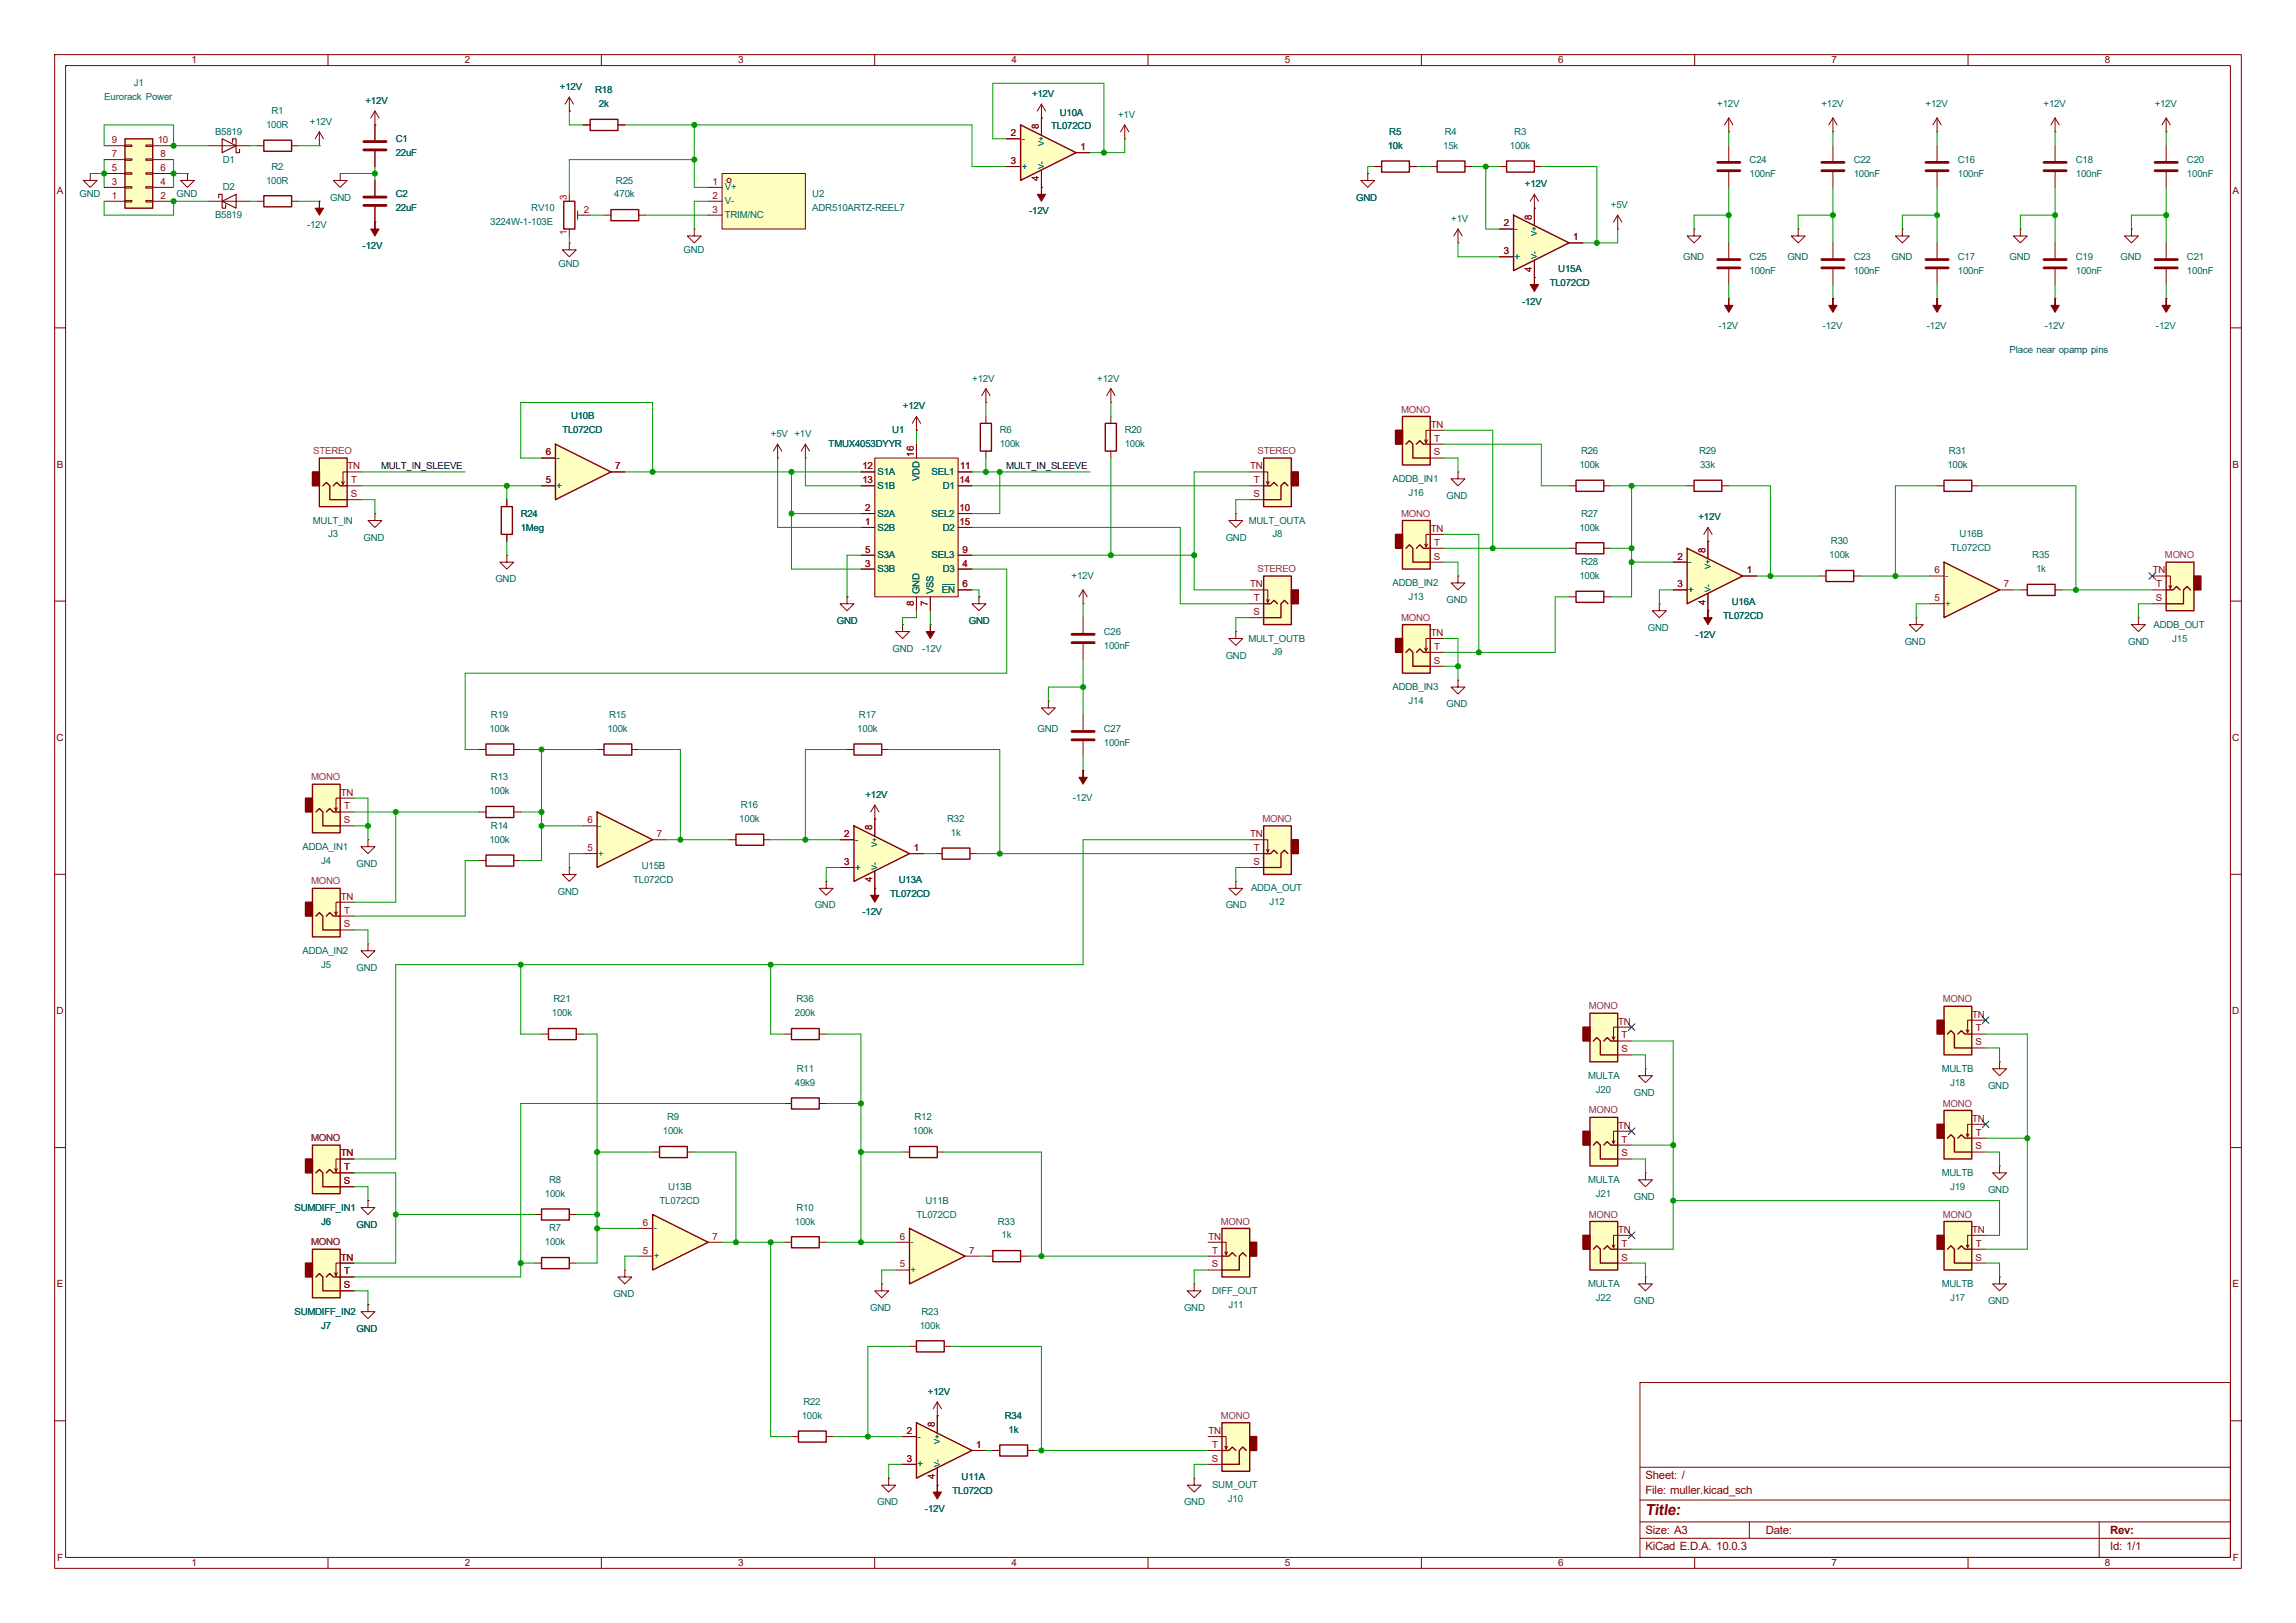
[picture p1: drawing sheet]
<svg xmlns="http://www.w3.org/2000/svg" width="420mm" height="297mm" viewBox="0 0 420 297" stroke-linecap="round" stroke-linejoin="round" font-family="sans-serif">
<defs><g id="words">
<text font-size="2.8" fill="#840000" x="301" y="277.2">Title:</text>
<g font-size="2.1" fill="#840000">
<text x="301" y="273.4">File: muller.kicad_sch</text>
<text x="301" y="270.7">Sheet: /</text>
<text x="301" y="280.8">Size: A3</text>
<text x="323" y="280.8">Date:</text>
<text x="386" y="280.8">Rev:</text>
<text x="301" y="283.6">KiCad E.D.A. 10.0.3</text>
<text x="386" y="283.6">Id: 1/1</text>
</g>
<g font-size="1.8" fill="#840000">
<text x="35" y="11.6">1</text>
<text x="85" y="11.6">2</text>
<text x="135" y="11.6">3</text>
<text x="185" y="11.6">4</text>
<text x="235" y="11.6">5</text>
<text x="285" y="11.6">6</text>
<text x="335" y="11.6">7</text>
<text x="385" y="11.6">8</text>
<text x="10.4" y="35.6">A</text>
<text x="408.4" y="35.6">A</text>
<text x="10.4" y="85.6">B</text>
<text x="408.4" y="85.6">B</text>
<text x="10.3" y="135.6">C</text>
<text x="408.3" y="135.6">C</text>
<text x="10.3" y="185.6">D</text>
<text x="408.3" y="185.6">D</text>
<text x="10.4" y="235.6">E</text>
<text x="408.4" y="235.6">E</text>
<text x="10.4" y="285.6">F</text>
<text x="35" y="286.6">1</text>
<text x="85" y="286.6">2</text>
<text x="135" y="286.6">3</text>
<text x="185" y="286.6">4</text>
<text x="235" y="286.6">5</text>
<text x="285" y="286.6">6</text>
<text x="335" y="286.6">7</text>
<text x="385" y="286.6">8</text>
<text x="408.4" y="285.6">F</text>
</g>
<g font-size="1.8" fill="#006464">
<text x="24.5" y="15.8">J1</text>
<text x="102.4" y="16.5">+12V</text>
<text x="108.9" y="17.1">R18</text>
<text x="188.8" y="17.8">+12V</text>
<text x="19.1" y="18.3">Eurorack Power</text>
<text x="48.7" y="23.4">100R</text>
<text x="49.7" y="20.9">R1</text>
<text x="56.7" y="22.8">+12V</text>
<text x="66.9" y="19">+12V</text>
<text x="109.6" y="19.6">2k</text>
<text x="192.3" y="23.7">TL072CD</text>
<text x="193.9" y="21.1">U10A</text>
<text x="204.5" y="21.6">+1V</text>
<text x="314.1" y="19.6">+12V</text>
<text x="333.2" y="19.6">+12V</text>
<text x="352.2" y="19.6">+12V</text>
<text x="373.8" y="19.6">+12V</text>
<text x="394.1" y="19.6">+12V</text>
<text x="39.3" y="24.7">B5819</text>
<text x="40.8" y="29.8">D1</text>
<text x="72.4" y="26">C1</text>
<text x="72.4" y="28.5">22uF</text>
<text x="186.9" y="26">-</text>
<text x="253.8" y="27.2">10k</text>
<text x="254.1" y="24.7">R5</text>
<text x="264" y="27.2">15k</text>
<text x="264.3" y="24.7">R4</text>
<text x="276.2" y="27.2">100k</text>
<text x="277" y="24.7">R3</text>
<text x="320" y="29.8">C24</text>
<text x="339.1" y="29.8">C22</text>
<text x="358.1" y="29.8">C16</text>
<text x="379.7" y="29.8">C18</text>
<text x="400" y="29.8">C20</text>
<text x="40.8" y="34.9">D2</text>
<text x="48.7" y="33.6">100R</text>
<text x="49.7" y="31">R2</text>
<text x="112.7" y="33.6">R25</text>
<text x="132.6" y="34.9">V+</text>
<text x="186.9" y="31">+</text>
<text x="279" y="34.3">+12V</text>
<text x="320" y="32.3">100nF</text>
<text x="339.1" y="32.3">100nF</text>
<text x="358.1" y="32.3">100nF</text>
<text x="379.7" y="32.3">100nF</text>
<text x="400" y="32.3">100nF</text>
<text x="14.5" y="36.1">GND</text>
<text x="32.3" y="36.1">GND</text>
<text x="39.3" y="39.9">B5819</text>
<text x="56.2" y="41.8">-12V</text>
<text x="60.4" y="36.7">GND</text>
<text x="72.4" y="36.1">C2</text>
<text x="72.4" y="38.7">22uF</text>
<text x="89.7" y="41.2">3224W-1-103E</text>
<text x="97.2" y="38.7">RV10</text>
<text x="112.4" y="36.1">470k</text>
<text x="132.6" y="37.4">V-</text>
<text x="132.6" y="39.9">TRIM/NC</text>
<text x="148.6" y="36.1">U2</text>
<text x="148.6" y="38.7">ADR510ARTZ-REEL7</text>
<text x="188.2" y="39.2">-12V</text>
<text x="248.1" y="36.7">GND</text>
<text x="265.5" y="40.6">+1V</text>
<text x="294.7" y="38.1">+5V</text>
<text x="66.3" y="45.6">-12V</text>
<text x="125" y="46.3">GND</text>
<text x="277.1" y="42.5">-</text>
<text x="277.1" y="47.6">+</text>
<text x="307.9" y="47.6">GND</text>
<text x="320" y="47.6">C25</text>
<text x="327" y="47.6">GND</text>
<text x="339.1" y="47.6">C23</text>
<text x="346" y="47.6">GND</text>
<text x="358.1" y="47.6">C17</text>
<text x="367.6" y="47.6">GND</text>
<text x="379.7" y="47.6">C19</text>
<text x="387.9" y="47.6">GND</text>
<text x="400" y="47.6">C21</text>
<text x="102.2" y="48.8">GND</text>
<text x="283.5" y="52.4">TL072CD</text>
<text x="285.1" y="49.8">U15A</text>
<text x="320" y="50.1">100nF</text>
<text x="339.1" y="50.1">100nF</text>
<text x="358.1" y="50.1">100nF</text>
<text x="379.7" y="50.1">100nF</text>
<text x="400" y="50.1">100nF</text>
<text x="278.4" y="55.8">-12V</text>
<text x="314.4" y="60.3">-12V</text>
<text x="333.4" y="60.3">-12V</text>
<text x="352.5" y="60.3">-12V</text>
<text x="374" y="60.3">-12V</text>
<text x="394.4" y="60.3">-12V</text>
<text x="177.9" y="69.8">+12V</text>
<text x="200.7" y="69.8">+12V</text>
<text x="104.5" y="76.8">U10B</text>
<text x="165.2" y="74.9">+12V</text>
<text x="102.9" y="79.3">TL072CD</text>
<text x="141" y="80">+5V +1V</text>
<text x="151.6" y="81.8">TMUX4053DYYR</text>
<text x="163.2" y="79.3">U1</text>
<text x="182.9" y="79.3">R6</text>
<text x="182.9" y="81.8">100k</text>
<text x="205.7" y="79.3">R20</text>
<text x="205.7" y="81.8">100k</text>
<text x="289.2" y="83.1">R26</text>
<text x="310.8" y="83.1">R29</text>
<text x="356.5" y="83.1">R31</text>
<text x="101.8" y="89.5">+</text>
<text x="101.8" y="84.4">-</text>
<text x="160.5" y="86.9">S1A</text>
<text x="160.5" y="89.5">S1B</text>
<text x="168.2" y="88.1" transform="rotate(-90 168.2 88.1)">VDD</text>
<text x="170.4" y="86.9">SEL1</text>
<text x="172.5" y="89.5">D1</text>
<text x="254.7" y="88.2">ADDB_IN1</text>
<text x="288.9" y="85.7">100k</text>
<text x="311" y="85.7">33k</text>
<text x="356.2" y="85.7">100k</text>
<text x="57.2" y="95.8">MULT_IN</text>
<text x="95.2" y="94.5">R24</text>
<text x="160.5" y="94.5">S2A</text>
<text x="170.4" y="94.5">SEL2</text>
<text x="228.4" y="95.8">MULT_OUTA</text>
<text x="257.6" y="90.7">J16</text>
<text x="264.6" y="91.3">GND</text>
<text x="289.2" y="94.5">R27</text>
<text x="310.7" y="95.2">+12V</text>
<text x="60" y="98.4">J3</text>
<text x="66.5" y="98.9">GND</text>
<text x="95.2" y="97.1">1Meg</text>
<text x="160.5" y="97.1">S2B</text>
<text x="172.5" y="97.1">D2</text>
<text x="224.2" y="98.9">GND</text>
<text x="232.7" y="98.4">J8</text>
<text x="288.9" y="97.1">100k</text>
<text x="334.9" y="99.6">R30</text>
<text x="356.9" y="100.9">TL072CD</text>
<text x="358.5" y="98.4">U16B</text>
<text x="90.6" y="106.6">GND</text>
<text x="160.5" y="104.7">S3B</text>
<text x="160.5" y="102.2">S3A</text>
<text x="170.4" y="102.2">SEL3</text>
<text x="172.5" y="104.7">D3</text>
<text x="196" y="106">+12V</text>
<text x="254.7" y="107.2">ADDB_IN2</text>
<text x="288.9" y="106">100k</text>
<text x="289.2" y="103.4">R28</text>
<text x="308.8" y="103.4">-</text>
<text x="334.6" y="102.2">100k</text>
<text x="355.8" y="106">-</text>
<text x="371.8" y="102.2">R35</text>
<text x="372.4" y="104.7">1k</text>
<text x="168.2" y="108.7" transform="rotate(-90 168.2 108.7)">GND</text>
<text x="170.7" y="108.7" transform="rotate(-90 170.7 108.7)">VSS</text>
<text x="172.3" y="108.5">EN</text>
<text x="257.6" y="109.8">J13</text>
<text x="264.6" y="110.4">GND</text>
<text x="308.8" y="108.5">+</text>
<text x="315.2" y="113.3">TL072CD</text>
<text x="316.8" y="110.8">U16A</text>
<text x="355.8" y="111.1">+</text>
<text x="153.1" y="114.2">GND</text>
<text x="163.3" y="119.3">GND</text>
<text x="168.7" y="119.3">-12V</text>
<text x="177.2" y="114.2">GND</text>
<text x="201.9" y="116.1">C26</text>
<text x="201.9" y="118.7">100nF</text>
<text x="228.4" y="117.4">MULT_OUTB</text>
<text x="232.7" y="119.9">J9</text>
<text x="301.4" y="115.4">GND</text>
<text x="310.2" y="116.7">-12V</text>
<text x="348.4" y="118">GND</text>
<text x="389.3" y="118">GND</text>
<text x="393.9" y="114.9">ADDB_OUT</text>
<text x="397.3" y="117.4">J15</text>
<text x="224.2" y="120.5">GND</text>
<text x="89.8" y="131.4">R19</text>
<text x="111.4" y="131.4">R15</text>
<text x="157.1" y="131.4">R17</text>
<text x="254.7" y="126.3">ADDB_IN3</text>
<text x="257.6" y="128.8">J14</text>
<text x="264.6" y="129.4">GND</text>
<text x="89.5" y="133.9">100k</text>
<text x="111.1" y="133.9">100k</text>
<text x="156.8" y="133.9">100k</text>
<text x="189.8" y="133.9">GND</text>
<text x="201.9" y="133.9">C27</text>
<text x="201.9" y="136.5">100nF</text>
<text x="89.8" y="142.8">R13</text>
<text x="89.5" y="145.3">100k</text>
<text x="135.5" y="147.9">R16</text>
<text x="158.3" y="146">+12V</text>
<text x="196.2" y="146.6">-12V</text>
<text x="55.3" y="155.5">ADDA_IN1</text>
<text x="89.5" y="154.2">100k</text>
<text x="89.8" y="151.7">R14</text>
<text x="109.4" y="151.7">-</text>
<text x="135.2" y="150.4">100k</text>
<text x="156.4" y="154.2">-</text>
<text x="173.3" y="150.4">R32</text>
<text x="173.9" y="153">1k</text>
<text x="58.8" y="158">J4</text>
<text x="65.2" y="158.6">GND</text>
<text x="109.4" y="156.8">+</text>
<text x="115.8" y="161.6">TL072CD</text>
<text x="117.4" y="159.1">U15B</text>
<text x="156.4" y="159.3">+</text>
<text x="164.4" y="161.6">U13A</text>
<text x="102" y="163.7">GND</text>
<text x="149" y="166.2">GND</text>
<text x="157.8" y="167.5">-12V</text>
<text x="162.8" y="164.1">TL072CD</text>
<text x="224.2" y="166.2">GND</text>
<text x="228.8" y="163.1">ADDA_OUT</text>
<text x="232.2" y="165.7">J12</text>
<text x="55.3" y="174.6">ADDA_IN2</text>
<text x="58.8" y="177.1">J5</text>
<text x="65.2" y="177.7">GND</text>
<text x="100.9" y="186">100k</text>
<text x="101.2" y="183.4">R21</text>
<text x="145.4" y="186">200k</text>
<text x="145.7" y="183.4">R36</text>
<text x="145.8" y="196.1">R11</text>
<text x="290.5" y="197.4">MULTA</text>
<text x="355.2" y="196.1">MULTB</text>
<text x="145.4" y="198.7">49k9</text>
<text x="291.9" y="200">J20</text>
<text x="298.9" y="200.5">GND</text>
<text x="356.7" y="198.7">J18</text>
<text x="363.7" y="199.3">GND</text>
<text x="121.3" y="207.6">100k</text>
<text x="122.1" y="205">R9</text>
<text x="167" y="207.6">100k</text>
<text x="167.3" y="205">R12</text>
<text x="355.2" y="215.2">MULTB</text>
<text x="53.9" y="221.5">SUMDIFF_IN1</text>
<text x="99.7" y="219">100k</text>
<text x="100.5" y="216.5">R8</text>
<text x="120.7" y="220.3">TL072CD</text>
<text x="122.2" y="217.7">U13B</text>
<text x="145.7" y="221.5">R10</text>
<text x="169.3" y="220.3">U11B</text>
<text x="290.5" y="216.5">MULTA</text>
<text x="291.9" y="219">J21</text>
<text x="298.9" y="219.6">GND</text>
<text x="356.7" y="217.7">J19</text>
<text x="363.7" y="218.3">GND</text>
<text x="58.8" y="224.1">J6</text>
<text x="65.2" y="224.7">GND</text>
<text x="99.7" y="227.9">100k</text>
<text x="100.5" y="225.4">R7</text>
<text x="119.6" y="225.4">-</text>
<text x="145.4" y="224.1">100k</text>
<text x="166.6" y="227.9">-</text>
<text x="167.6" y="222.8">TL072CD</text>
<text x="182.5" y="224.1">R33</text>
<text x="183.2" y="226.6">1k</text>
<text x="119.6" y="230.4">+</text>
<text x="166.6" y="233">+</text>
<text x="112.2" y="237.4">GND</text>
<text x="159.2" y="239.9">GND</text>
<text x="216.6" y="239.9">GND</text>
<text x="221.7" y="236.8">DIFF_OUT</text>
<text x="224.7" y="239.3">J11</text>
<text x="290.5" y="235.5">MULTA</text>
<text x="291.9" y="238.1">J22</text>
<text x="298.9" y="238.6">GND</text>
<text x="355.2" y="235.5">MULTB</text>
<text x="356.7" y="238.1">J17</text>
<text x="363.7" y="238.6">GND</text>
<text x="53.9" y="240.6">SUMDIFF_IN2</text>
<text x="58.8" y="243.1">J7</text>
<text x="65.2" y="243.7">GND</text>
<text x="168.3" y="243.1">100k</text>
<text x="168.6" y="240.6">R23</text>
<text x="147" y="257.1">R22</text>
<text x="169.7" y="255.2">+12V</text>
<text x="146.7" y="259.6">100k</text>
<text x="167.8" y="263.5">-</text>
<text x="183.8" y="259.6">R34</text>
<text x="184.5" y="262.2">1k</text>
<text x="167.8" y="268.5">+</text>
<text x="160.5" y="275.5">GND</text>
<text x="174.3" y="273.4">TL072CD</text>
<text x="175.9" y="270.8">U11A</text>
<text x="216.6" y="275.5">GND</text>
<text x="221.7" y="272.3">SUM_OUT</text>
<text x="224.6" y="274.9">J10</text>
<text x="169.2" y="276.7">-12V</text>
</g>
<g font-size="1.8" fill="#a90000">
<text x="190" y="23.7" transform="rotate(-90 190 23.7)">8</text>
<text x="20.5" y="28.7">7</text>
<text x="20.5" y="26.2">9</text>
<text x="28.9" y="26.2">10</text>
<text x="29.4" y="28.7">8</text>
<text x="184.9" y="24.9">2</text>
<text x="197.6" y="27.5">1</text>
<text x="20.5" y="33.8">3</text>
<text x="20.5" y="31.3">5</text>
<text x="29.4" y="33.8">4</text>
<text x="29.4" y="31.3">6</text>
<text x="130.3" y="33.8">1</text>
<text x="184.9" y="30">3</text>
<text x="190" y="33.2" transform="rotate(-90 190 33.2)">4</text>
<text x="20.5" y="36.4">1</text>
<text x="29.4" y="36.4">2</text>
<text x="103.7" y="36.7" transform="rotate(-90 103.7 36.7)">3</text>
<text x="106.8" y="38.9">2</text>
<text x="130.3" y="36.4">2</text>
<text x="130.3" y="38.9">3</text>
<text x="275.1" y="41.4">2</text>
<text x="280.2" y="40.2" transform="rotate(-90 280.2 40.2)">8</text>
<text x="103.7" y="43" transform="rotate(-90 103.7 43)">1</text>
<text x="275.1" y="46.5">3</text>
<text x="287.8" y="44">1</text>
<text x="280.2" y="49.7" transform="rotate(-90 280.2 49.7)">4</text>
<text x="99.8" y="83.4">6</text>
<text x="167.2" y="83.5" transform="rotate(-90 167.2 83.5)">16</text>
<text x="261.7" y="78.3">TN</text>
<text x="262.3" y="83.4">S</text>
<text x="262.3" y="80.8">T</text>
<text x="63.6" y="85.9">TN</text>
<text x="64.2" y="88.4">T</text>
<text x="99.8" y="88.4">5</text>
<text x="112.5" y="85.9">7</text>
<text x="157.8" y="85.9">12</text>
<text x="157.8" y="88.4">13</text>
<text x="175.5" y="88.4">14</text>
<text x="175.6" y="85.9">11</text>
<text x="228.7" y="85.9">TN</text>
<text x="229.3" y="88.4">T</text>
<text x="64.2" y="91">S</text>
<text x="158.3" y="93.5">2</text>
<text x="175.5" y="93.5">10</text>
<text x="229.3" y="91">S</text>
<text x="158.3" y="96.1">1</text>
<text x="158.3" y="101.1">5</text>
<text x="175.5" y="96.1">15</text>
<text x="176" y="101.1">9</text>
<text x="261.7" y="97.3">TN</text>
<text x="262.3" y="99.9">T</text>
<text x="312" y="101.1" transform="rotate(-90 312 101.1)">8</text>
<text x="158.3" y="103.7">3</text>
<text x="176" y="103.7">4</text>
<text x="176" y="107.5">6</text>
<text x="228.7" y="107.5">TN</text>
<text x="262.3" y="102.4">S</text>
<text x="306.8" y="102.4">2</text>
<text x="306.8" y="107.5">3</text>
<text x="319.5" y="104.9">1</text>
<text x="353.8" y="104.9">6</text>
<text x="366.5" y="107.5">7</text>
<text x="393.8" y="104.9">TN</text>
<text x="394.4" y="107.5">T</text>
<text x="167.2" y="111" transform="rotate(-90 167.2 111)">8</text>
<text x="169.7" y="111" transform="rotate(-90 169.7 111)">7</text>
<text x="229.3" y="112.6">S</text>
<text x="229.3" y="110">T</text>
<text x="312" y="110.7" transform="rotate(-90 312 110.7)">4</text>
<text x="353.8" y="110">5</text>
<text x="394.4" y="110">S</text>
<text x="261.7" y="116.4">TN</text>
<text x="262.3" y="118.9">T</text>
<text x="262.3" y="121.5">S</text>
<text x="62.3" y="145.6">TN</text>
<text x="63" y="148.1">T</text>
<text x="62.9" y="150.7">S</text>
<text x="107.5" y="155.7">5</text>
<text x="107.5" y="150.7">6</text>
<text x="120.2" y="153.2">7</text>
<text x="154.4" y="153.2">2</text>
<text x="159.6" y="151.9" transform="rotate(-90 159.6 151.9)">8</text>
<text x="167.1" y="155.7">1</text>
<text x="228.7" y="153.2">TN</text>
<text x="229.3" y="155.7">T</text>
<text x="154.4" y="158.3">3</text>
<text x="159.6" y="161.5" transform="rotate(-90 159.6 161.5)">4</text>
<text x="229.3" y="158.3">S</text>
<text x="62.3" y="164.6">TN</text>
<text x="63" y="167.2">T</text>
<text x="62.9" y="169.7">S</text>
<text x="296" y="187.5">TN</text>
<text x="296.6" y="190">T</text>
<text x="360.8" y="186.2">TN</text>
<text x="361.4" y="191.3">S</text>
<text x="361.4" y="188.8">T</text>
<text x="296.6" y="192.6">S</text>
<text x="296" y="206.5">TN</text>
<text x="296.6" y="209.1">T</text>
<text x="360.8" y="205.3">TN</text>
<text x="361.4" y="207.8">T</text>
<text x="62.3" y="211.6">TN</text>
<text x="63" y="214.2">T</text>
<text x="296.6" y="211.6">S</text>
<text x="361.4" y="210.4">S</text>
<text x="62.9" y="216.7">S</text>
<text x="117.6" y="224.3">6</text>
<text x="130.3" y="226.9">7</text>
<text x="164.6" y="226.9">6</text>
<text x="221.1" y="226.9">TN</text>
<text x="296" y="225.6">TN</text>
<text x="360.8" y="225.6">TN</text>
<text x="62.3" y="230.7">TN</text>
<text x="63" y="233.2">T</text>
<text x="117.6" y="229.4">5</text>
<text x="164.6" y="231.9">5</text>
<text x="177.3" y="229.4">7</text>
<text x="221.7" y="231.9">S</text>
<text x="221.7" y="229.4">T</text>
<text x="296.6" y="230.7">S</text>
<text x="296.6" y="228.1">T</text>
<text x="361.4" y="230.7">S</text>
<text x="361.4" y="228.1">T</text>
<text x="62.9" y="235.8">S</text>
<text x="165.9" y="262.4">2</text>
<text x="171" y="261.2" transform="rotate(-90 171 261.2)">8</text>
<text x="221.1" y="262.4">TN</text>
<text x="165.9" y="267.5">3</text>
<text x="178.6" y="265">1</text>
<text x="221.7" y="267.5">S</text>
<text x="221.7" y="265">T</text>
<text x="171" y="270.7" transform="rotate(-90 171 270.7)">4</text>
</g>
<text font-size="1.8" fill="#0000c2" x="367.6" y="64.5">Place near opamp pins</text>
<g font-size="1.8" fill="#840084">
<text x="256.3" y="75.5">MONO</text>
<text x="57.3" y="83.1">STEREO</text>
<text x="230" y="83.1">STEREO</text>
<text x="256.3" y="94.5">MONO</text>
<text x="230" y="104.7">STEREO</text>
<text x="396" y="102.2">MONO</text>
<text x="256.3" y="113.6">MONO</text>
<text x="56.9" y="142.8">MONO</text>
<text x="230.9" y="150.4">MONO</text>
<text x="56.9" y="161.9">MONO</text>
<text x="290.6" y="184.7">MONO</text>
<text x="355.4" y="183.4">MONO</text>
<text x="290.6" y="203.8">MONO</text>
<text x="355.4" y="202.5">MONO</text>
<text x="56.9" y="208.8">MONO</text>
<text x="56.9" y="227.9">MONO</text>
<text x="223.3" y="224.1">MONO</text>
<text x="290.6" y="222.8">MONO</text>
<text x="355.4" y="222.8">MONO</text>
<text x="223.3" y="259.6">MONO</text>
</g>
<g font-size="1.8" fill="#0f0f0f">
<text x="69.7" y="85.8">MULT_IN_SLEEVE</text>
<text x="184" y="85.8">MULT_IN_SLEEVE</text>
</g>
<g font-size="1.4" fill="#006464">
<text x="190.9" y="26.7" transform="rotate(-90 190.9 26.7)">V+</text>
<text x="190.9" y="30.9" transform="rotate(-90 190.9 30.9)">V-</text>
<text x="281.1" y="47.4" transform="rotate(-90 281.1 47.4)">V-</text>
<text x="281.1" y="43.2" transform="rotate(-90 281.1 43.2)">V+</text>
<text x="312.9" y="104.2" transform="rotate(-90 312.9 104.2)">V+</text>
<text x="312.9" y="108.4" transform="rotate(-90 312.9 108.4)">V-</text>
<text x="160.5" y="155" transform="rotate(-90 160.5 155)">V+</text>
<text x="160.5" y="159.2" transform="rotate(-90 160.5 159.2)">V-</text>
<text x="171.9" y="268.4" transform="rotate(-90 171.9 268.4)">V-</text>
<text x="171.9" y="264.2" transform="rotate(-90 171.9 264.2)">V+</text>
</g>
</g></defs>
<g fill="none" stroke="#840000" stroke-width=".18">
<path d="M10 10h400v277h-400zM12 12h396v273h-396zM60 10v2M104.1 17.8l-.7 1.3M104.1 17.8l.8 1.3M104.1 17.8v2.5M110 10v2M160 10v2M210 10v2M260 10v2M310 10v2M360 10v2"/>
<path d="M47 26.7h1.3M47 36.8h1.3M53.3 26.7h1.3M53.3 36.8h1.3M58.4 26.7h.1M58.4 36.8h.1M58.4 24.1l-.7 1.3M58.4 24.1l.8 1.3M58.4 24.1v2.6M104.1 20.3h.1M280.7 38.1h.1M280.7 35.6l-.8 1.2"/>
<path d="M280.7 35.6l.7 1.2M280.7 35.6v2.5M316.2 24.1h.1M316.2 21.6v2.5M316.2 26.7v2.8M316.2 31.5v2.8M316.2 21.6l-.7 1.3M316.2 21.6l.8 1.3M309.9 41.9v1.3h1.2l-1.2 1.3-1.3-1.3h1.3M309.9 41.9h.1M316.2 54.6h.1M316.2 44.5v2.7"/>
<path d="M316.2 49.3v2.8M10 60h2M408 60h2M308.6 88.9h1.3M312.4 99.1h.1M312.4 96.5l-.7 1.3M312.4 96.5l.8 1.3M312.4 96.5v2.6M315 88.9h1.2M10 110h2M92.7 101.6v1.3h-1.3l1.3 1.2 1.3-1.2h-1.3M92.7 101.6h.1"/>
<path d="M154.9 109.2v1.3h1.3l-1.3 1.3-1.2-1.3h1.2M154.9 109.2h.1M165.1 114.3v1.3h1.3l-1.3 1.2-1.3-1.2h1.3M165.1 114.3h.1M170.2 114.3h.1M179.1 109.2v1.3h1.2l-1.2 1.3-1.3-1.3h1.3M179.1 109.2h.1M287 109.2h1.3M293.4 109.2h1.2M312.4 111.8h.1M408 110h2M87.6 137.2h1.3"/>
<path d="M94 137.2h1.2M109.2 137.2h1.3M115.6 137.2h1.2M154.9 137.2h1.3M161.3 137.2h1.3M10 160h2M160 149.9h.1M160 147.3v2.6M160 147.3l-.7 1.3M160 147.3l.8 1.3M408 160h2M10 210h2"/>
<path d="M408 210h2M300 253h108v32h-108zM10 260h2M300 278.5h108M300 274.5h108M300 268.5h108M320 278.5v3M384 278.5v6.5M408 260h2M60 285v2M110 285v2M160 285v2"/>
<path d="M210 285v2M260 285v2M300 281.5h108M310 285v2M360 285v2"/>
</g>
<path d="M48.3 25.7h5v2h-5zM48.3 35.8h5v2h-5zM309.9 87.9h5.1v2h-5.1zM288.3 108.2h5.1v2h-5.1zM88.9 136.1h5.1v2.1h-5.1zM110.5 136.1h5.1v2.1h-5.1zM156.2 136.1h5.1v2.1h-5.1z" fill="none" stroke="#840000" stroke-width=".25"/>
<g fill="#840000" stroke="#840000" stroke-width=".18">
<path d="M58.4 36.8v1.3h.8l-.8 1.3-.7-1.3h.7z"/>
<path d="M316.2 54.6v1.3h.8l-.8 1.3-.7-1.3h.7z"/>
<path d="M170.2 114.3v1.3h.7l-.7 1.2-.8-1.2h.8z"/>
<path d="M312.4 111.8v1.2h.8l-.8 1.3-.7-1.3h.7z"/>
</g>
<path d="M314.2 29.7h4.1M314.2 31.2h4.1M314.2 47.5h4.1M314.2 49h4.1" fill="none" stroke="#840000" stroke-width=".51"/>
<path d="M308.6 100.3l10.2 5.1-10.2 5.1z" fill="#ffffc2"/>
<path d="M308.6 100.3l10.2 5.1-10.2 5.1z" fill="none" stroke="#840000" stroke-width=".25"/>
<path d="M312.4 99.1v3.1M306.1 102.9h2.5M306.1 108h2.5M312.4 108.6v3.2M318.8 105.4h2.5" fill="none" stroke="#840000" stroke-width=".18"/>
<path d="M231.1 83.8h5.1v8.9h-5.1z" fill="#ffffc2"/>
<path d="M236.2 86.4h1.3v2.5h-1.3z" fill="#840000" stroke="#840000" stroke-width=".25"/>
<path d="M231.1 83.8h5.1v8.9h-5.1zM231.1 88.9h1.3l.6-.6 .7 .6M235.6 88.9l-.7-.6-.6 .6v2.5h-3.2" fill="none" stroke="#840000" stroke-width=".25"/>
<path d="M228.6 86.4h3.3v2.2l.3-.5M228.6 91.4h2.5M228.6 88.9h2.5M231.6 88.1l.3 .5" fill="none" stroke="#840000" stroke-width=".18"/>
<path d="M57.1 143.5h5.1v8.9h-5.1z" fill="#ffffc2"/>
<path d="M55.9 146.1h1.2v2.5h-1.2z" fill="#840000" stroke="#840000" stroke-width=".25"/>
<path d="M57.1 143.5h5.1v8.9h-5.1zM57.8 148.6l.6-.6 .7 .6v2.5h3.1M59.7 148.6l.6-.6 .7 .6h1.2" fill="none" stroke="#840000" stroke-width=".25"/>
<path d="M61.7 147.8l-.2 .5M62.2 151.1h2.6M62.2 148.6h2.6M64.8 146.1h-3.3v2.2l-.3-.5" fill="none" stroke="#840000" stroke-width=".18"/>
<path d="M231.1 105.4h5.1v8.9h-5.1z" fill="#ffffc2"/>
<path d="M236.2 108h1.3v2.5h-1.3z" fill="#840000" stroke="#840000" stroke-width=".25"/>
<path d="M231.1 105.4h5.1v8.9h-5.1zM231.1 110.5h1.3l.6-.6 .7 .6M235.6 110.5l-.7-.6-.6 .6v2.5h-3.2M134.6 152.7h5.1v2h-5.1z" fill="none" stroke="#840000" stroke-width=".25"/>
<path d="M16.5 31.8v1.2h1.3l-1.3 1.3-1.3-1.3h1.3M16.5 31.8h.1M226.1 94v1.3h1.2l-1.2 1.2-1.3-1.2h1.3M226.1 94h.1M228.6 108h3.3v2.2l.3-.5M228.6 113h2.5M228.6 110.5h2.5M231.6 109.7l.3 .5M133.3 153.7h1.3M139.7 153.7h1.3" fill="none" stroke="#840000" stroke-width=".18"/>
<path d="M22.9 25.4h5v12.7h-5z" fill="#ffffc2"/>
<path d="M22.9 25.4h5v12.7h-5z" fill="none" stroke="#840000" stroke-width=".25"/>
<g fill="none" stroke="#840000" stroke-width=".18">
<path d="M19 36.8h3.9M19 34.3h3.9M19 31.8h3.9M19 29.2h3.9M19 26.7h3.9M22.9 36.7h1.2v.3h-1.2zM22.9 34.2h1.2v.2h-1.2zM22.9 31.6h1.2v.3h-1.2zM22.9 29.1h1.2v.2h-1.2zM22.9 26.5h1.2v.3h-1.2zM26.7 36.7h1.2v.3h-1.2zM26.7 34.2h1.2v.2h-1.2z"/>
<path d="M26.7 31.6h1.2v.3h-1.2zM26.7 29.1h1.2v.2h-1.2zM26.7 26.5h1.2v.3h-1.2zM27.9 36.8h3.8M27.9 34.3h3.8M27.9 31.8h3.8M27.9 29.2h3.8M27.9 26.7h3.8"/>
</g>
<path d="M256.5 95.3h5.1v8.8h-5.1z" fill="#ffffc2"/>
<path d="M255.3 97.8h1.2v2.5h-1.2z" fill="#840000" stroke="#840000" stroke-width=".25"/>
<path d="M256.5 95.3h5.1v8.8h-5.1zM257.2 100.3l.6-.6 .6 .6v2.6h3.2M259.1 100.3l.6-.6 .6 .6h1.3" fill="none" stroke="#840000" stroke-width=".25"/>
<g fill="none" stroke="#840000" stroke-width=".18">
<path d="M62.2 31.8v1.2h1.3l-1.3 1.3-1.2-1.3h1.2M62.2 31.8h.1M68.6 22.9h.1M68.6 20.3v5.4M68.6 27.7v2.8M68.6 33v2.8M68.6 37.8v2.8M68.6 20.3l-.8 1.3M68.6 20.3l.7 1.3M375.9 26.7v2.8M375.9 31.5v2.8M261.1 99.6l-.2 .5"/>
<path d="M264.2 97.8h-3.3v2.3l-.3-.5M266.7 86.4v1.2h-1.3l1.3 1.3 1.3-1.3h-1.3M266.7 86.4h.1M226.1 115.6v1.2h1.2l-1.2 1.3-1.3-1.3h1.3M226.1 115.6h.1M261.6 102.9h2.6M261.6 100.3h2.6M266.7 105.4v1.3h-1.3l1.3 1.3 1.3-1.3h-1.3M266.7 105.4h.1"/>
</g>
<path d="M66.5 25.9h4.1M66.5 27.4h4.1M66.5 36.1h4.1M66.5 37.6h4.1M373.9 29.7h4.1M373.9 31.2h4.1" fill="none" stroke="#840000" stroke-width=".51"/>
<path d="M231.1 151.1h5.1v8.9h-5.1z" fill="#ffffc2"/>
<path d="M236.2 153.7h1.3v2.5h-1.3z" fill="#840000" stroke="#840000" stroke-width=".25"/>
<path d="M88.9 147.6h5.1v2h-5.1zM88.9 156.5h5.1v2h-5.1zM231.1 151.1h5.1v8.9h-5.1zM231.1 156.2h1.3l.6-.6 .7 .6M235.6 156.2l-.7-.6-.6 .6v2.6h-3.2" fill="none" stroke="#840000" stroke-width=".25"/>
<g fill="none" stroke="#840000" stroke-width=".18">
<path d="M34.3 31.8v1.2h1.3l-1.3 1.3-1.3-1.3h1.3M34.3 31.8h.1M38.1 26.7h7.6M38.1 36.8h7.6M266.7 124.5v1.2h-1.3l1.3 1.3 1.3-1.3h-1.3M266.7 124.5h.1M87.6 148.6h1.3M87.6 157.5h1.3M94 148.6h1.2M94 157.5h1.2M228.6 153.7h3.3v2.3l.3-.6M228.6 158.8h2.5"/>
<path d="M228.6 156.2h2.5M231.6 155.4l.3 .6"/>
</g>
<path d="M40 36.2v-.6h.6v2.5h.7v-.6M40.6 25.4l2.6 1.3-2.6 1.2zM40.6 36.8l2.6-1.2v2.5zM42.5 26v-.6h.7v2.5h.6v-.6" fill="none" stroke="#840000" stroke-width=".2"/>
<path d="M256.5 114.3h5.1v8.9h-5.1z" fill="#ffffc2"/>
<path d="M255.3 116.8h1.2v2.6h-1.2z" fill="#840000" stroke="#840000" stroke-width=".25"/>
<path d="M256.5 114.3h5.1v8.9h-5.1zM257.2 119.4l.6-.7 .6 .7v2.5h3.2M259.1 119.4l.6-.7 .6 .7h1.3" fill="none" stroke="#840000" stroke-width=".25"/>
<path d="M261.1 118.6l-.2 .5M261.6 119.4h2.6M264.2 116.8h-3.3v2.3l-.3-.5M261.6 121.9h2.6" fill="none" stroke="#840000" stroke-width=".18"/>
<path d="M355.6 203.2h5.1v8.9h-5.1z" fill="#ffffc2"/>
<path d="M354.3 205.7h1.3v2.6h-1.3z" fill="#840000" stroke="#840000" stroke-width=".25"/>
<path d="M355.6 203.2h5.1v8.9h-5.1zM356.2 208.3l.7-.7 .6 .7v2.5h3.2M358.1 208.3l.7-.7 .6 .7h1.3" fill="none" stroke="#840000" stroke-width=".25"/>
<path d="M191.8 128.3v1.2h1.2l-1.2 1.3-1.3-1.3h1.3M191.8 128.3h.1M104.1 158.8v1.2h-1.2l1.2 1.3 1.3-1.3h-1.3M104.1 158.8h.1M301 195.6v1.3h-1.3l1.3 1.2 1.3-1.2h-1.3M301 195.6h.1M360.2 207.5l-.3 .5M360.7 210.8h2.5M360.7 208.3h2.5M363.2 205.7h-3.3v2.3l-.2-.5M365.8 213.4v1.2h-1.3l1.3 1.3 1.2-1.3h-1.2M365.8 213.4h.1" fill="none" stroke="#840000" stroke-width=".18"/>
<path d="M109.2 148.6l10.2 5.1-10.2 5.1z" fill="#ffffc2"/>
<path d="M109.2 148.6l10.2 5.1-10.2 5.1z" fill="none" stroke="#840000" stroke-width=".25"/>
<path d="M106.7 156.2h2.5M106.7 151.1h2.5M119.4 153.7h2.5" fill="none" stroke="#840000" stroke-width=".18"/>
<path d="M290.8 204.5h5.1v8.9h-5.1z" fill="#ffffc2"/>
<path d="M289.6 207h1.2v2.6h-1.2z" fill="#840000" stroke="#840000" stroke-width=".25"/>
<path d="M290.8 204.5h5.1v8.9h-5.1zM291.5 209.6l.6-.7 .6 .7v2.5h3.2M293.4 209.6l.6-.7 .6 .7h1.3" fill="none" stroke="#840000" stroke-width=".25"/>
<path d="M67.3 172.7v1.3h-1.3l1.3 1.3 1.3-1.3h-1.3M67.3 172.7h.1M295.4 208.8l-.3 .5M295.9 212.1h2.5M295.9 209.6h2.5M298.4 207h-3.3v2.3l-.2-.5" fill="none" stroke="#840000" stroke-width=".18"/>
<path d="M57.1 162.6h5.1v8.9h-5.1z" fill="#ffffc2"/>
<path d="M55.9 165.1h1.2v2.5h-1.2z" fill="#840000" stroke="#840000" stroke-width=".25"/>
<path d="M57.1 162.6h5.1v8.9h-5.1zM57.8 167.6l.6-.6 .7 .6v2.6h3.1M59.7 167.6l.6-.6 .7 .6h1.2" fill="none" stroke="#840000" stroke-width=".25"/>
<path d="M67.3 153.7v1.2h-1.3l1.3 1.3 1.3-1.3h-1.3M67.3 153.7h.1M61.7 166.9l-.2 .5M62.2 170.2h2.6M62.2 167.6h2.6M64.8 165.1h-3.3v2.3l-.3-.5M301 214.6v1.3h-1.3l1.3 1.3 1.3-1.3h-1.3M301 214.6h.1" fill="none" stroke="#840000" stroke-width=".18"/>
<path d="M355.6 184.2h5.1v8.8h-5.1z" fill="#ffffc2"/>
<path d="M354.3 186.7h1.3v2.5h-1.3z" fill="#840000" stroke="#840000" stroke-width=".25"/>
<path d="M107.9 21.8h5.1v2.1h-5.1zM288.3 99.3h5.1v2h-5.1zM144.8 188.2h5.1v2h-5.1zM355.6 184.2h5.1v8.8h-5.1zM356.2 189.2l.7-.6 .6 .6v2.6h3.2M358.1 189.2l.7-.6 .6 .6h1.3" fill="none" stroke="#840000" stroke-width=".25"/>
<g fill="none" stroke="#840000" stroke-width=".18">
<path d="M106.7 22.9h1.2M113 22.9h1.3M287 100.3h1.3M293.4 100.3h1.2M151.1 161.3v1.3h-1.2l1.2 1.2 1.3-1.2h-1.3M151.1 161.3h.1M160 162.6h.1M143.5 189.2h1.3M149.9 189.2h1.2M360.2 188.5l-.3 .5M360.7 191.8h2.5M360.7 189.2h2.5"/>
<path d="M363.2 186.7h-3.3v2.3l-.2-.5M365.8 194.3v1.3h-1.3l1.3 1.3 1.2-1.3h-1.2M365.8 194.3h.1"/>
</g>
<path d="M160 162.6v1.2h.8l-.8 1.3-.7-1.3h.7z" fill="#840000" stroke="#840000" stroke-width=".18"/>
<path d="M290.8 223.5h5.1v8.9h-5.1z" fill="#ffffc2"/>
<path d="M289.6 226.1h1.2v2.5h-1.2z" fill="#840000" stroke="#840000" stroke-width=".25"/>
<path d="M91.7 92.7h2v5.1h-2zM144.8 200.9h5.1v2h-5.1zM166.4 209.8h5v2h-5zM290.8 223.5h5.1v8.9h-5.1zM291.5 228.6l.6-.6 .6 .6v2.5h3.2M293.4 228.6l.6-.6 .6 .6h1.3" fill="none" stroke="#840000" stroke-width=".25"/>
<g fill="none" stroke="#840000" stroke-width=".18">
<path d="M92.7 91.4v1.3M92.7 97.8v1.3M143.5 201.9h1.3M149.9 201.9h1.2M165.1 210.8h1.3M171.4 210.8h1.3M295.4 227.8l-.3 .5M295.9 231.1h2.5M295.9 228.6h2.5M298.4 226.1h-3.3v2.2l-.2-.5M301 233.7v1.2h-1.3l1.3 1.3 1.3-1.3h-1.3M301 233.7h.1"/>
<path d="M365.8 233.7v1.2h-1.3l1.3 1.3 1.2-1.3h-1.2M365.8 233.7h.1"/>
</g>
<path d="M355.6 223.5h5.1v8.9h-5.1z" fill="#ffffc2"/>
<path d="M354.3 226.1h1.3v2.5h-1.3z" fill="#840000" stroke="#840000" stroke-width=".25"/>
<path d="M355.6 223.5h5.1v8.9h-5.1zM356.2 228.6l.7-.6 .6 .6v2.5h3.2M358.1 228.6l.7-.6 .6 .6h1.3" fill="none" stroke="#840000" stroke-width=".25"/>
<path d="M360.2 227.8l-.3 .5M360.7 231.1h2.5M360.7 228.6h2.5M363.2 226.1h-3.3v2.2l-.2-.5" fill="none" stroke="#840000" stroke-width=".18"/>
<path d="M156.2 151.1l10.2 5.1-10.2 5.1z" fill="#ffffc2"/>
<path d="M156.2 151.1l10.2 5.1-10.2 5.1zM172.3 155.2h5.1v2h-5.1z" fill="none" stroke="#840000" stroke-width=".25"/>
<path d="M153.7 153.7h2.5M153.7 158.8h2.5M160 149.9v3.1M160 159.4v3.2M166.4 156.2h2.5M171.1 156.2h1.2M177.4 156.2h1.3" fill="none" stroke="#840000" stroke-width=".18"/>
<path d="M290.8 185.4h5.1v8.9h-5.1z" fill="#ffffc2"/>
<path d="M289.6 188h1.2v2.5h-1.2z" fill="#840000" stroke="#840000" stroke-width=".25"/>
<path d="M290.8 185.4h5.1v8.9h-5.1zM291.5 190.5l.6-.6 .6 .6v2.5h3.2M293.4 190.5l.6-.6 .6 .6h1.3M181.6 228.9h5.1v2h-5.1z" fill="none" stroke="#840000" stroke-width=".25"/>
<g fill="none" stroke="#840000" stroke-width=".18">
<path d="M198.1 110.5h.1M198.1 108v2.5M198.1 113v2.8M198.1 117.9v2.8M198.1 108l-.7 1.2M198.1 108l.8 1.2M198.1 130.8v2.8M198.1 135.6v2.8M198.1 141h.1M295.4 189.7l-.3 .5M295.9 193h2.5M295.9 190.5h2.5"/>
<path d="M298.4 188h-3.3v2.2l-.2-.5M180.3 229.9h1.3M186.7 229.9h1.3"/>
</g>
<path d="M196.1 116.1h4.1M196.1 117.6h4.1M196.1 133.9h4.1M196.1 135.4h4.1" fill="none" stroke="#840000" stroke-width=".51"/>
<path d="M198.1 141v1.2h.8l-.8 1.3-.7-1.3h.7z" fill="#840000" stroke="#840000" stroke-width=".18"/>
<path d="M160 83.8h15.3v25.4h-15.3z" fill="#ffffc2"/>
<g fill="none" stroke="#840000" stroke-width=".18">
<path d="M157.5 96.5h2.5M157.5 94h2.5M157.5 86.4h2.5M157.5 88.9h2.5M160 83.8h15.3v25.4h-15.3zM167.6 81.3v2.5M175.3 96.5h2.5M175.3 94h2.5M175.3 86.4h2.5M175.3 88.9h2.5M157.5 104.1h2.5M157.5 101.6h2.5"/>
<path d="M167.6 109.2v2.6M170.2 109.2v2.6M175.3 104.1h2.5M175.3 101.6h2.5M175.3 108h2.5"/>
</g>
<path d="M172.4 107h2.2" fill="none" stroke="#006464" stroke-width=".18"/>
<path d="M58.4 83.8h5.1v8.9h-5.1z" fill="#ffffc2"/>
<path d="M57.1 86.4h1.3v2.5h-1.3z" fill="#840000" stroke="#840000" stroke-width=".25"/>
<path d="M103.1 36.8h2.1v5.1h-2.1zM252.7 29.5h5.1v2h-5.1zM262.9 29.5h5.1v2h-5.1zM58.4 83.8h5.1v8.9h-5.1zM59.1 88.9l.6-.6 .6 .6v2.5h3.2M61 88.9l.6-.6 .6 .6h1.3" fill="none" stroke="#840000" stroke-width=".25"/>
<g fill="none" stroke="#840000" stroke-width=".18">
<path d="M104.1 35.6v1.2M105.7 38.6v1.5M105.7 39.4h2.2M251.5 30.5h1.2M257.8 30.5h1.3M261.6 30.5h1.3M268 30.5h1.2M68.6 40.6h.1M104.1 41.9v1.3M167.6 78.7h.1M167.6 76.2l.8 1.3M167.6 76.2l-.7 1.3"/>
<path d="M167.6 76.2v2.5M63 88.1l-.3 .5M63.5 91.4h2.5M63.5 88.9h2.5M66 86.4h-3.3v2.2l-.2-.5M68.6 94v1.3h-1.3l1.3 1.2 1.2-1.2h-1.2M68.6 94h.1M142.2 83.8h.1M142.2 81.3l-.7 1.3M142.2 81.3l.8 1.3M142.2 81.3v2.5M226.1 161.3v1.3h1.2l-1.2 1.2-1.3-1.2h1.3"/>
<path d="M226.1 161.3h.1"/>
</g>
<path d="M68.6 40.6v1.3h.7l-.7 1.3-.8-1.3h.8z" fill="#840000" stroke="#840000" stroke-width=".18"/>
<path d="M132.1 31.8h15.2v10.1h-15.2z" fill="#ffffc2"/>
<g fill="none" stroke="#840000" stroke-width=".18">
<path d="M129.5 34.3h2.6M129.5 36.8h2.6M129.5 39.4h2.6M132.1 31.8h15.2v10.1h-15.2zM250.2 31.8v1.2h-1.3l1.3 1.3 1.3-1.3h-1.3M250.2 31.8h.1M180.3 73.7h.1M180.3 71.1l.8 1.3M180.3 71.1l-.7 1.3M180.3 71.1v2.6M147.3 83.8h.1M147.3 81.3l.8 1.3"/>
<path d="M147.3 81.3l-.7 1.3M147.3 81.3v2.5M166.4 246.4h1.2M171.4 259.1h.1M171.4 256.5l-.7 1.3M171.4 256.5l.8 1.3M171.4 256.5v2.6M172.7 246.4h1.3M181.6 265.4h1.3M188 265.4h1.2"/>
<circle cx="133.4" cy="33" r=".38"/>
</g>
<path d="M167.6 245.4h5.1v2h-5.1zM182.9 264.4h5.1v2h-5.1z" fill="none" stroke="#840000" stroke-width=".25"/>
<path d="M101.6 81.3l10.2 5.1-10.2 5z" fill="#ffffc2"/>
<path d="M179.3 77.5h2.1v5.1h-2.1zM202.2 77.5h2v5.1h-2zM101.6 81.3l10.2 5.1-10.2 5z" fill="none" stroke="#840000" stroke-width=".25"/>
<path d="M180.3 76.2v1.3M203.2 73.7h.1M203.2 71.1l.8 1.3M203.2 71.1l-.8 1.3M203.2 71.1v2.6M203.2 76.2v1.3M99.1 88.9h2.5M99.1 83.8h2.5M111.8 86.4h2.5M180.3 82.6v1.2M203.2 82.6v1.2" fill="none" stroke="#840000" stroke-width=".18"/>
<path d="M166.4 224.8l10.1 5.1-10.1 5z" fill="#ffffc2"/>
<path d="M111.8 38.4h5v2h-5zM144.8 226.3h5.1v2h-5.1zM166.4 224.8l10.1 5.1-10.1 5z" fill="none" stroke="#840000" stroke-width=".25"/>
<g fill="none" stroke="#840000" stroke-width=".18">
<path d="M110.5 39.4h1.3M116.8 39.4h1.3M104.1 44.5v1.2h1.3l-1.3 1.3-1.2-1.3h1.2M104.1 44.5h.1M127 41.9v1.3h1.3l-1.3 1.3-1.3-1.3h1.3M127 41.9h.1M266.7 44.5h.1M266.7 41.9l-.8 1.3M266.7 41.9l.8 1.3M266.7 41.9v2.6M143.5 227.3h1.3M149.9 227.3h1.2"/>
<path d="M163.8 232.4h2.6M163.8 227.3h2.6M176.5 229.9h2.6"/>
</g>
<path d="M256.5 76.2h5.1v8.9h-5.1z" fill="#ffffc2"/>
<path d="M255.3 78.7h1.2v2.6h-1.2z" fill="#840000" stroke="#840000" stroke-width=".25"/>
<path d="M256.5 76.2h5.1v8.9h-5.1zM257.2 81.3l.6-.7 .6 .7v2.5h3.2M259.1 81.3l.6-.7 .6 .7h1.3M146 261.9h5.1v2h-5.1z" fill="none" stroke="#840000" stroke-width=".25"/>
<path d="M264.2 78.7h-3.3v2.3l-.3-.5M261.1 80.5l-.2 .5M261.6 83.8h2.6M261.6 81.3h2.6M161.3 234.9v1.3h-1.3l1.3 1.3 1.3-1.3h-1.3M161.3 234.9h.1M144.8 262.9h1.2M151.1 262.9h1.3" fill="none" stroke="#840000" stroke-width=".18"/>
<path d="M186.7 22.9l10.1 5-10.1 5.1z" fill="#ffffc2"/>
<path d="M186.7 22.9l10.1 5-10.1 5.1z" fill="none" stroke="#840000" stroke-width=".25"/>
<path d="M190.5 19.1v5.7M190.5 19.1l-.8 1.2M190.5 19.1l.8 1.2M184.1 25.4h2.6M184.1 30.5h2.6M190.5 21.6h.1M190.5 34.3h.1M190.5 31.1v3.2M196.8 27.9h2.6M162.6 270.5v1.3h-1.3l1.3 1.2 1.2-1.2h-1.2M162.6 270.5h.1M171.4 271.8h.1" fill="none" stroke="#840000" stroke-width=".18"/>
<g fill="#840000" stroke="#840000" stroke-width=".18">
<path d="M190.5 34.3v1.3h.8l-.8 1.2-.8-1.2h.8z"/>
<path d="M171.4 271.8v1.2h.8l-.8 1.3-.7-1.3h.7z"/>
</g>
<path d="M167.6 260.3l10.2 5.1-10.2 5.1z" fill="#ffffc2"/>
<path d="M370.8 106.9h5.1v2.1h-5.1zM167.6 260.3l10.2 5.1-10.2 5.1z" fill="none" stroke="#840000" stroke-width=".25"/>
<g fill="none" stroke="#840000" stroke-width=".18">
<path d="M205.7 25.4h.1M205.7 22.9l-.7 1.2M205.7 22.9l.8 1.2M205.7 22.9v2.5M350.5 113v1.3h-1.3l1.3 1.3 1.3-1.3h-1.3M350.5 113h.1M369.6 108h1.2M375.9 108h1.3M218.4 234.9v1.3h1.3l-1.3 1.3-1.2-1.3h1.2M218.4 234.9h.1M171.4 259.1v3.2M165.1 262.9h2.5"/>
<path d="M165.1 268h2.5M171.4 268.6v3.2M177.8 265.4h2.5M218.4 270.5v1.3h1.3l-1.3 1.2-1.2-1.2h1.2M218.4 270.5h.1"/>
</g>
<path d="M223.5 260.3h5.1v8.9h-5.1z" fill="#ffffc2"/>
<path d="M228.6 262.9h1.3v2.5h-1.3z" fill="#840000" stroke="#840000" stroke-width=".25"/>
<path d="M223.5 260.3h5.1v8.9h-5.1zM223.5 265.4h1.3l.6-.6 .7 .6M228 265.4l-.7-.6-.6 .6v2.6h-3.2" fill="none" stroke="#840000" stroke-width=".25"/>
<path d="M221 262.9h3.3v2.3l.2-.5M221 268h2.5M221 265.4h2.5M224 264.7l.3 .5" fill="none" stroke="#840000" stroke-width=".18"/>
<path d="M223.5 224.8h5.1v8.9h-5.1z" fill="#ffffc2"/>
<path d="M228.6 227.3h1.3v2.6h-1.3z" fill="#840000" stroke="#840000" stroke-width=".25"/>
<path d="M223.5 224.8h5.1v8.9h-5.1zM223.5 229.9h1.3l.6-.7 .7 .7M228 229.9l-.7-.7-.6 .7v2.5h-3.2" fill="none" stroke="#840000" stroke-width=".25"/>
<path d="M221 227.3h3.3v2.3l.2-.5M221 232.4h2.5M221 229.9h2.5M224 229.1l.3 .5" fill="none" stroke="#840000" stroke-width=".18"/>
<path d="M355.6 102.9l10.2 5.1-10.2 5z" fill="#ffffc2"/>
<path d="M355.6 87.9h5.1v2h-5.1zM334 104.4h5.1v2h-5.1zM355.6 102.9l10.2 5.1-10.2 5z" fill="none" stroke="#840000" stroke-width=".25"/>
<path d="M354.3 88.9h1.3M360.7 88.9h1.2M332.7 105.4h1.3M339.1 105.4h1.3M353.1 110.5h2.5M353.1 105.4h2.5M365.8 108h2.5" fill="none" stroke="#840000" stroke-width=".18"/>
<path d="M396.2 102.9h5.1v8.9h-5.1z" fill="#ffffc2"/>
<path d="M401.3 105.4h1.3v2.6h-1.3z" fill="#840000" stroke="#840000" stroke-width=".25"/>
<path d="M396.2 102.9h5.1v8.9h-5.1zM396.2 108h1.3l.6-.7 .7 .7M400.7 108l-.7-.7-.6 .7v2.5h-3.2" fill="none" stroke="#840000" stroke-width=".25"/>
<g fill="none" stroke="#840000" stroke-width=".18">
<path d="M375.9 24.1h.1M375.9 21.6l-.7 1.3M375.9 21.6l.8 1.3M375.9 21.6v2.5M396.2 24.1h.1M396.2 21.6l-.7 1.3M396.2 21.6l.8 1.3M396.2 21.6v2.5M396.2 26.7v2.8M396.2 31.5v2.8M391.2 113v1.3h1.2l-1.2 1.3-1.3-1.3h1.3M391.2 113h.1"/>
<path d="M393.7 105.4h3.3v2.3l.3-.5M393.7 110.5h2.5M393.7 108h2.5M396.7 107.2l.3 .5M114.3 232.4v1.3h-1.3l1.3 1.2 1.3-1.2h-1.3M114.3 232.4h.1"/>
</g>
<path d="M394.2 29.7h4.1M394.2 31.2h4.1" fill="none" stroke="#840000" stroke-width=".51"/>
<path d="M57.1 209.6h5.1v8.8h-5.1z" fill="#ffffc2"/>
<path d="M55.9 212.1h1.2v2.5h-1.2z" fill="#840000" stroke="#840000" stroke-width=".25"/>
<path d="M57.1 209.6h5.1v8.8h-5.1zM57.8 214.6l.6-.6 .7 .6v2.6h3.1M59.7 214.6l.6-.6 .7 .6h1.2" fill="none" stroke="#840000" stroke-width=".25"/>
<path d="M61.7 213.9l-.2 .5M62.2 217.2h2.6M62.2 214.6h2.6M64.8 212.1h-3.3v2.3l-.3-.5" fill="none" stroke="#840000" stroke-width=".18"/>
<path d="M57.1 228.6h5.1v8.9h-5.1z" fill="#ffffc2"/>
<path d="M55.9 231.1h1.2v2.6h-1.2z" fill="#840000" stroke="#840000" stroke-width=".25"/>
<path d="M57.1 228.6h5.1v8.9h-5.1zM57.8 233.7l.6-.7 .7 .7v2.5h3.1M59.7 233.7l.6-.7 .7 .7h1.2M99.1 230.1h5v2.1h-5zM99.1 221.2h5v2.1h-5z" fill="none" stroke="#840000" stroke-width=".25"/>
<g fill="none" stroke="#840000" stroke-width=".18">
<path d="M335.3 24.1h.1M335.3 21.6v2.5M335.3 21.6l-.8 1.3M335.3 21.6l.7 1.3M354.3 24.1h.1M354.3 21.6v2.5M354.3 26.7v2.8M354.3 31.5v2.8M354.3 21.6l-.7 1.3M354.3 21.6l.8 1.3M328.9 41.9v1.3h1.3l-1.3 1.3-1.2-1.3h1.2M328.9 41.9h.1"/>
<path d="M335.3 54.6h.1M335.3 44.5v2.7M335.3 49.3v2.8M348 41.9v1.3h1.2l-1.2 1.3-1.3-1.3h1.3M348 41.9h.1M354.3 54.6h.1M354.3 44.5v2.7M354.3 49.3v2.8M67.3 219.7v1.3h-1.3l1.3 1.2 1.3-1.2h-1.3M67.3 219.7h.1M61.7 232.9l-.2 .5M62.2 236.2h2.6"/>
<path d="M62.2 233.7h2.6M64.8 231.1h-3.3v2.3l-.3-.5M67.3 238.8v1.2h-1.3l1.3 1.3 1.3-1.3h-1.3M67.3 238.8h.1M97.8 231.1h1.3M97.8 222.2h1.3M104.1 231.1h1.3M104.1 222.2h1.3"/>
</g>
<path d="M352.3 29.7h4.1M352.3 31.2h4.1M333.2 47.5h4.1M333.2 49h4.1M352.3 47.5h4.1M352.3 49h4.1" fill="none" stroke="#840000" stroke-width=".51"/>
<g fill="#840000" stroke="#840000" stroke-width=".18">
<path d="M354.3 54.6v1.3h.8l-.8 1.3-.7-1.3h.7z"/>
<path d="M335.3 54.6v1.3h.7l-.7 1.3-.8-1.3h.8z"/>
</g>
<path d="M119.4 222.2l10.1 5.1-10.1 5.1z" fill="#ffffc2"/>
<path d="M275.6 29.5h5.1v2h-5.1zM288.3 87.9h5.1v2h-5.1zM100.3 188.2h5.1v2h-5.1zM120.6 209.8h5.1v2h-5.1zM119.4 222.2l10.1 5.1-10.1 5.1z" fill="none" stroke="#840000" stroke-width=".25"/>
<g fill="none" stroke="#840000" stroke-width=".18">
<path d="M274.3 30.5h1.3M280.7 30.5h1.2M295.9 39.4l-.8 1.2M295.9 39.4l.8 1.2M295.9 39.4v2.5M335.3 26.7v2.8M335.3 31.5v2.8M280.7 50.8h.1M295.9 41.9h.1M369.6 41.9v1.3h1.2l-1.2 1.3-1.3-1.3h1.3M369.6 41.9h.1M375.9 54.6h.1"/>
<path d="M375.9 44.5v2.7M375.9 49.3v2.8M389.9 41.9v1.3h1.3l-1.3 1.3-1.3-1.3h1.3M389.9 41.9h.1M396.2 54.6h.1M396.2 44.5v2.7M396.2 49.3v2.8M287 88.9h1.3M293.4 88.9h1.2M303.5 110.5v1.3h-1.2l1.2 1.2 1.3-1.2h-1.3M303.5 110.5h.1M99.1 189.2h1.2"/>
<path d="M105.4 189.2h1.3M119.4 210.8h1.2M125.7 210.8h1.3M116.8 229.9h2.6M116.8 224.8h2.6M129.5 227.3h2.6"/>
</g>
<path d="M333.2 29.7h4.1M333.2 31.2h4.1M373.9 47.5h4.1M373.9 49h4.1M394.2 47.5h4.1M394.2 49h4.1" fill="none" stroke="#840000" stroke-width=".51"/>
<g fill="#840000" stroke="#840000" stroke-width=".18">
<path d="M396.2 54.6v1.3h.8l-.8 1.3-.7-1.3h.7z"/>
<path d="M375.9 54.6v1.3h.8l-.8 1.3-.7-1.3h.7z"/>
<path d="M280.7 50.8v1.3h.7l-.7 1.2-.8-1.2h.8z"/>
</g>
<path d="M276.9 39.4l10.1 5.1-10.1 5z" fill="#ffffc2"/>
<path d="M276.9 39.4l10.1 5.1-10.1 5z" fill="none" stroke="#840000" stroke-width=".25"/>
<g fill="none" stroke="#840000" stroke-width=".18">
<path d="M68.6 22.9h.1M68.6 22.9v2.8M68.6 27.7v2.8M68.6 33v2.8M68.6 37.8v2.8M104.1 20.3h.1M106.7 22.9h1.2M113 22.9h1.3M184.1 30.5h2.6M184.1 25.4h2.6M190.5 21.6h.1M190.5 34.3h.1"/>
<path d="M190.5 21.6v3.2M190.5 31.1v3.2M196.8 27.9h2.6M250.2 31.8h.1M251.5 30.5h1.2M257.8 30.5h1.3M280.7 38.1h.1M280.7 38.1v3.2M68.6 40.6h.1M274.3 41.9h2.6M274.3 47h2.6M280.7 50.8h.1"/>
<path d="M280.7 47.6v3.2M287 44.5h2.6M167.6 78.7h.1M92.7 91.4v1.3M92.7 97.8v1.3M99.1 88.9h2.5M99.1 83.8h2.5M111.8 86.4h2.5M157.5 96.5h2.5M157.5 94h2.5M157.5 86.4h2.5M157.5 88.9h2.5"/>
<path d="M167.6 81.3v2.5M175.3 96.5h2.5M175.3 94h2.5M175.3 86.4h2.5M175.3 88.9h2.5M312.4 99.1h.1M312.4 99.1v3.1M154.9 109.2h.1M157.5 104.1h2.5M157.5 101.6h2.5M167.6 109.2v2.6M170.2 109.2v2.6"/>
<path d="M175.3 104.1h2.5M175.3 101.6h2.5M175.3 108h2.5M179.1 109.2h.1M306.1 108h2.5M306.1 102.9h2.5M312.4 111.8h.1M312.4 108.6v3.2M318.8 105.4h2.5M153.7 153.7h2.5M153.7 158.8h2.5M160 149.9h.1"/>
<path d="M160 149.9v3.1M160 159.4v3.2M166.4 156.2h2.5M160 162.6h.1M62.2 217.2h2.6M62.2 214.6h2.6M62.2 212.1h2.6M67.3 219.7h.1M62.2 236.2h2.6M62.2 233.7h2.6M62.2 231.1h2.6M67.3 238.8h.1"/>
<path d="M171.4 259.1h.1M171.4 259.1v3.2M165.1 262.9h2.5M165.1 268h2.5M171.4 271.8h.1M171.4 268.6v3.2M177.8 265.4h2.5M181.6 265.4h1.3M188 265.4h1.2"/>
</g>
<g fill="none" stroke="#009600" stroke-width=".18">
<path d="M16.5 31.8h2.5M19 26.7v-3.8h12.7v3.8h6.4M19 36.8v2.6h12.7v-2.6h6.4M19 29.2v5.1M31.7 29.2v5.1M31.7 31.8h2.6M45.7 36.8h1.3M45.7 26.7h1.3M54.6 36.8h3.8M54.6 26.7h3.8M62.2 31.8h6.4M68.6 30.5v2.5"/>
<path d="M104.1 20.3v2.6h2.6M107.9 39.4h2.6M114.3 22.9h63.5v7.6h6.3M118.1 39.4h11.4M127 29.2h-22.9v6.4M127 22.9v11.4h2.5M129.5 36.8h-2.5v5.1M184.1 25.4h-2.5v-10.2h20.3v12.7M205.7 25.4v2.5h-6.3M251.5 30.5h-1.3v1.3M259.1 30.5h2.5M269.2 30.5h5.1"/>
<path d="M271.8 30.5v11.4h2.5M281.9 30.5h10.2v14M316.2 39.4h-6.3v2.5M316.2 24.1v2.6M316.2 34.3v10.2M335.3 39.4h-6.4v2.5M335.3 24.1v2.6M335.3 34.3v10.2M354.3 39.4h-6.3v2.5M354.3 24.1v2.6M354.3 34.3v10.2M375.9 39.4h-6.3v2.5"/>
<path d="M375.9 24.1v2.6M375.9 34.3v10.2M396.2 39.4h-6.3v2.5M396.2 24.1v2.6M396.2 34.3v10.2M104.1 43.2v1.3M266.7 44.5v2.5h7.6M295.9 41.9v2.6h-6.3M316.2 52.1v2.5M335.3 52.1v2.5M354.3 52.1v2.5M375.9 52.1v2.5"/>
<path d="M396.2 52.1v2.5M167.6 78.7v2.6M180.3 73.7v2.5M203.2 73.7v2.5M264.2 78.7h8.8v21.6M66 88.9h33.1M66 91.4h2.6v2.6M66 86.4h19.1M92.7 88.9v2.5M92.7 99.1v2.5M99.1 83.8h-3.9v-10.1h24.2v12.7M114.3 86.4h43.2"/>
<path d="M142.2 83.8v12.7h15.3M144.8 86.4v17.7h12.7M144.8 94h12.7M147.3 83.8v5.1h10.2M177.8 96.5h38.1v14h12.7M177.8 88.9h50.8M177.8 86.4h21.6M180.3 83.8v2.6M182.9 86.4v7.6h-5.1M203.2 83.8v17.8M228.6 86.4h-10.2v21.6h10.2M228.6 91.4h-2.5v2.6"/>
<path d="M264.2 81.3h17.7v7.6h5.1M264.2 83.8h2.5v2.6M264.2 97.8h6.3v21.6M294.6 88.9h14M298.4 88.9v20.3h-3.8M316.2 88.9h7.6v16.5M354.3 88.9h-7.6v16.5M361.9 88.9h17.8v19.1M157.5 101.6h-2.6v7.6M167.6 111.8v1.2h-2.5v1.3M170.2 111.8v2.5M177.8 104.1h6.3v19.1h-99v14h2.5"/>
<path d="M177.8 101.6h40.6M177.8 108h1.3v1.2M198.1 110.5v2.5M228.6 113h-2.5v2.6M264.2 102.9h2.5v2.5M264.2 116.8h2.5v7.7M264.2 100.3h22.8M287 109.2h-2.5v10.2h-20.3M294.6 100.3h3.8M298.4 102.9h7.7M306.1 108h-2.6v2.5M321.3 105.4h11.4"/>
<path d="M340.4 105.4h12.7M353.1 110.5h-2.6v2.5M368.3 108h1.3M377.2 108h16.5M393.7 110.5h-2.5v2.5M95.2 137.2h14M99.1 137.2v20.3h-3.9M116.8 137.2h7.7v16.5M154.9 137.2h-7.6v16.5M162.6 137.2h20.3v19M198.1 120.7v10.1M198.1 138.4v2.6"/>
<path d="M198.1 125.7h-6.3v2.6M264.2 121.9h2.5M64.8 148.6h22.8M64.8 146.1h2.5v7.6M64.8 151.1h2.5M72.4 148.6v16.5h-7.6M87.6 157.5h-2.5v10.1h-20.3M95.2 148.6h3.9M99.1 151.1h7.6M106.7 156.2h-2.6v2.6M121.9 153.7h11.4M141 153.7h12.7"/>
<path d="M153.7 158.8h-2.6v2.5M168.9 156.2h2.2M178.7 156.2h49.9M228.6 153.7h-30.5v22.8h-125.7v35.6h-7.6M228.6 158.8h-2.5v2.5M64.8 170.2h2.5v2.5M95.2 176.5v12.7h3.9M141 176.5v12.7h2.5M106.7 189.2h2.5v41.9h-3.8M151.1 189.2h6.4v38.1M298.4 190.5h7.7v38.1h-7.7M298.4 193h2.6v2.6"/>
<path d="M363.2 189.2h7.6v39.4h-7.6M363.2 191.8h2.6v2.5M64.8 217.2h2.5v2.5M64.8 214.6h7.6v16.5h-7.6M109.2 210.8h10.2M127 210.8h7.6v16.5M143.5 201.9h-48.3v31.8h-30.4M151.1 201.9h6.4M157.5 210.8h7.6M172.7 210.8h17.8v19.1M298.4 212.1h2.6v2.5M298.4 209.6h7.7"/>
<path d="M306.1 219.7h59.7v6.4h-2.6M363.2 210.8h2.6v2.6M363.2 208.3h7.6M64.8 236.2h2.5v2.6M72.4 222.2h25.4M95.2 231.1h2.6M105.4 222.2h3.8M109.2 224.8h7.6M116.8 229.9h-2.5v2.5M132.1 227.3h11.4M141 227.3v35.6h3.8M151.1 227.3h12.7"/>
<path d="M163.8 232.4h-2.5v2.5M179.1 229.9h1.2M188 229.9h33M221 232.4h-2.6v2.5M298.4 231.1h2.6v2.6M363.2 231.1h2.6v2.6M166.4 246.4h-7.7v16.5M174 246.4h16.5v19M152.4 262.9h12.7M165.1 268h-2.5v2.5M180.3 265.4h1.3M189.2 265.4h31.8"/>
<path d="M221 268h-2.6v2.5"/>
</g>
<path d="M393.1 104.8l1.2 1.2M394.3 104.8l-1.2 1.2M297.8 187.4l1.3 1.2M299.1 187.4l-1.3 1.2M362.6 186.1l1.2 1.2M363.8 186.1l-1.2 1.2M297.8 206.4l1.3 1.2M299.1 206.4l-1.3 1.2M362.6 205.1l1.2 1.2M363.8 205.1l-1.2 1.2M297.8 225.5l1.3 1.2M299.1 225.5l-1.3 1.2" fill="none" stroke="#000084" stroke-width=".18"/>
<path d="M172.4 107h2.2" fill="none" stroke="#006464" stroke-width=".18"/>
<g fill="#009600" stroke="#009600" stroke-width=".18">
<circle cx="99.1" cy="148.6" r=".46"/>
<circle cx="99.1" cy="151.1" r=".46"/>
<circle cx="99.1" cy="137.2" r=".46"/>
<circle cx="144.8" cy="94" r=".46"/>
<circle cx="67.3" cy="151.1" r=".46"/>
<circle cx="72.4" cy="148.6" r=".46"/>
<circle cx="147.3" cy="153.7" r=".46"/>
<circle cx="141" cy="176.5" r=".46"/>
<circle cx="124.5" cy="153.7" r=".46"/>
<circle cx="95.2" cy="176.5" r=".46"/>
<circle cx="127" cy="22.9" r=".46"/>
<circle cx="127" cy="29.2" r=".46"/>
<circle cx="68.6" cy="31.8" r=".46"/>
<circle cx="190.5" cy="229.9" r=".46"/>
<circle cx="158.7" cy="262.9" r=".46"/>
<circle cx="190.5" cy="265.4" r=".46"/>
<circle cx="109.2" cy="222.2" r=".46"/>
<circle cx="109.2" cy="224.8" r=".46"/>
<circle cx="95.2" cy="231.1" r=".46"/>
<circle cx="109.2" cy="210.8" r=".46"/>
<circle cx="72.4" cy="222.2" r=".46"/>
<circle cx="31.7" cy="36.8" r=".46"/>
<circle cx="31.7" cy="26.7" r=".46"/>
<circle cx="19" cy="31.8" r=".46"/>
<circle cx="31.7" cy="31.8" r=".46"/>
<circle cx="134.6" cy="227.3" r=".46"/>
<circle cx="157.5" cy="227.3" r=".46"/>
<circle cx="141" cy="227.3" r=".46"/>
<circle cx="157.5" cy="201.9" r=".46"/>
<circle cx="157.5" cy="210.8" r=".46"/>
<circle cx="182.9" cy="156.2" r=".46"/>
<circle cx="180.3" cy="86.4" r=".46"/>
<circle cx="182.9" cy="86.4" r=".46"/>
<circle cx="92.7" cy="88.9" r=".46"/>
<circle cx="119.4" cy="86.4" r=".46"/>
<circle cx="144.8" cy="86.4" r=".46"/>
<circle cx="354.3" cy="39.4" r=".46"/>
<circle cx="335.3" cy="39.4" r=".46"/>
<circle cx="375.9" cy="39.4" r=".46"/>
<circle cx="396.2" cy="39.4" r=".46"/>
<circle cx="292.1" cy="44.5" r=".46"/>
<circle cx="298.4" cy="88.9" r=".46"/>
<circle cx="298.4" cy="102.9" r=".46"/>
<circle cx="298.4" cy="100.3" r=".46"/>
<circle cx="316.2" cy="39.4" r=".46"/>
<circle cx="323.8" cy="105.4" r=".46"/>
<circle cx="273" cy="100.3" r=".46"/>
<circle cx="270.5" cy="119.4" r=".46"/>
<circle cx="266.7" cy="121.9" r=".46"/>
<circle cx="306.1" cy="209.6" r=".46"/>
<circle cx="306.1" cy="219.7" r=".46"/>
<circle cx="370.8" cy="208.3" r=".46"/>
<circle cx="218.4" cy="101.6" r=".46"/>
<circle cx="203.2" cy="101.6" r=".46"/>
<circle cx="198.1" cy="125.7" r=".46"/>
<circle cx="271.8" cy="30.5" r=".46"/>
<circle cx="201.9" cy="27.9" r=".46"/>
<circle cx="346.7" cy="105.4" r=".46"/>
<circle cx="379.7" cy="108" r=".46"/>
</g>
<use href="#words"/>
</svg>
